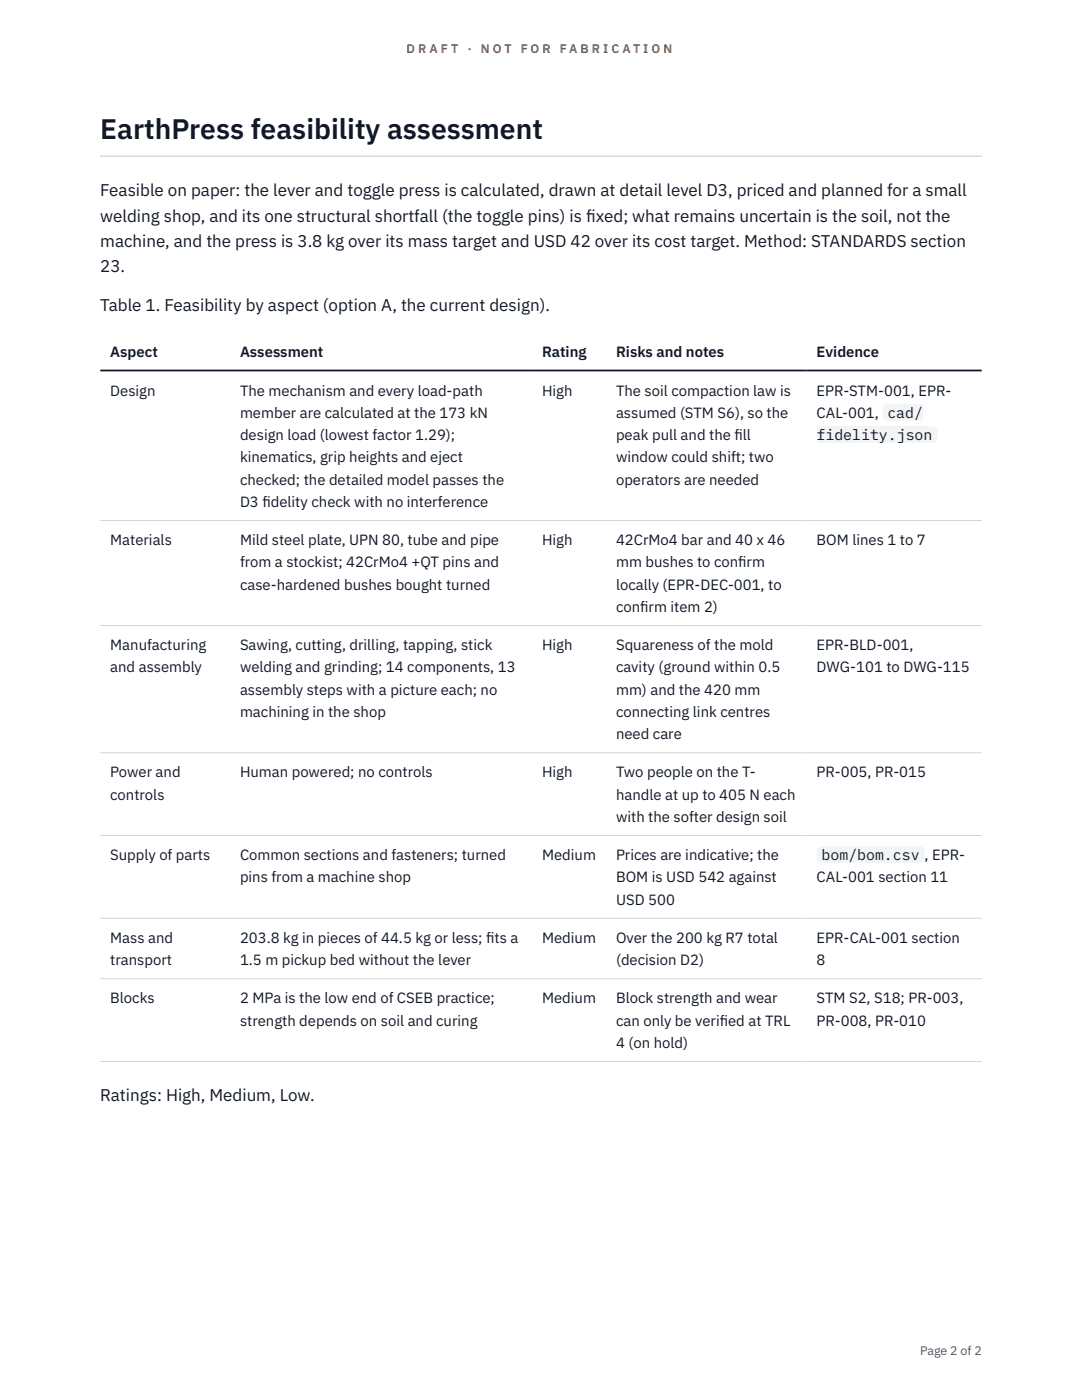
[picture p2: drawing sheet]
<svg xmlns="http://www.w3.org/2000/svg" width="216mm" height="279mm" viewBox="0 0 216 279" stroke-linecap="round" stroke-linejoin="round" font-family="sans-serif">
<defs><g id="words">
<text font-size="5.6" fill="#111827" x="20" y="27.6">EarthPress feasibility assessment</text>
<g font-size="3.4" fill="#111827">
<text x="20" y="39.1">Feasible on paper: the lever and toggle press is calculated, drawn at detail level D3, priced and planned for a small</text>
<text x="20" y="44.2">welding shop, and its one structural shortfall (the toggle pins) is f</text>
<text x="117" y="44.2">ixed; what remains uncertain is the soil, not the</text>
<text x="20" y="49.3">machine, and the press is 3.8 kg over its mass target and USD 42 over its cost target. Method: STANDARDS section</text>
<text x="20" y="54.4">23.</text>
<text x="20" y="62.1">Table 1. Feasibility by aspect (option A, the current design).</text>
<text x="20" y="219.7">Ratings: High, Medium, Low.</text>
</g>
<g font-size="3" fill="#111827">
<text x="22" y="71.2">Aspect</text>
<text x="47.9" y="71.2">Assessment</text>
<text x="108.2" y="71.2">Rating</text>
<text x="122.9" y="71.2">Risks and notes</text>
<text x="162.9" y="71.2">Evidence</text>
<text x="22" y="79">Design</text>
<text x="47.9" y="79">The mechanism and every load-path</text>
<text x="47.9" y="83.4">member are calculated at the 173 kN</text>
<text x="108.2" y="79">High</text>
<text x="122.9" y="79">The soil compaction law is</text>
<text x="122.9" y="83.4">assumed (STM S6), so the</text>
<text x="162.9" y="79">EPR-STM-001, EPR-</text>
<text x="162.9" y="83.4">CAL-001,</text>
<text x="177.1" y="83.4">cad/</text>
<text x="47.9" y="87.8">design load (lowest factor 1.29);</text>
<text x="122.9" y="87.8">peak pull and the f</text>
<text x="146.5" y="87.8">ill</text>
<text x="162.9" y="87.8">fidelity.json</text>
<text x="47.9" y="92.3">kinematics, grip heights and eject</text>
<text x="122.9" y="92.3">window could shift; two</text>
<text x="47.9" y="96.7">checked; the detailed model passes the</text>
<text x="47.9" y="101.2">D3 f</text>
<text x="52.4" y="101.2">idelity check with no interference</text>
<text x="122.9" y="96.7">operators are needed</text>
<text x="22" y="108.8">Materials</text>
<text x="47.9" y="108.8">Mild steel plate, UPN 80, tube and pipe</text>
<text x="47.9" y="113.2">from a stockist; 42CrMo4 +QT pins and</text>
<text x="108.2" y="108.8">High</text>
<text x="122.9" y="108.8">42CrMo4 bar and 40 x 46</text>
<text x="122.9" y="113.2">mm bushes to conf</text>
<text x="147.3" y="113.2">irm</text>
<text x="162.9" y="108.8">BOM lines 1 to 7</text>
<text x="47.9" y="117.7">case-hardened bushes bought turned</text>
<text x="122.9" y="117.7">locally (EPR-DEC-001, to</text>
<text x="122.9" y="122.1">conf</text>
<text x="127.7" y="122.1">irm item 2)</text>
<text x="22" y="129.8">Manufacturing</text>
<text x="47.9" y="129.8">Sawing, cutting, drilling, tapping, stick</text>
<text x="108.2" y="129.8">High</text>
<text x="122.9" y="129.8">Squareness of the mold</text>
<text x="162.9" y="129.8">EPR-BLD-001,</text>
<text x="22" y="134.2">and assembly</text>
<text x="47.9" y="134.2">welding and grinding; 14 components, 13</text>
<text x="122.9" y="134.2">cavity (ground within 0.5</text>
<text x="162.9" y="134.2">DWG-101 to DWG-115</text>
<text x="47.9" y="138.6">assembly steps with a picture each; no</text>
<text x="47.9" y="143.1">machining in the shop</text>
<text x="122.9" y="138.6">mm) and the 420 mm</text>
<text x="122.9" y="143.1">connecting link centres</text>
<text x="122.9" y="147.5">need care</text>
<text x="22" y="155.2">Power and</text>
<text x="47.9" y="155.2">Human powered; no controls</text>
<text x="108.2" y="155.2">High</text>
<text x="122.9" y="155.2">Two people on the T-</text>
<text x="162.9" y="155.2">PR-005, PR-015</text>
<text x="22" y="159.6">controls</text>
<text x="122.9" y="159.6">handle at up to 405 N each</text>
<text x="122.9" y="164">with the softer design soil</text>
<text x="22" y="171.7">Supply of parts</text>
<text x="47.9" y="171.7">Common sections and fasteners; turned</text>
<text x="108.2" y="171.7">Medium</text>
<text x="122.9" y="171.7">Prices are indicative; the</text>
<text x="163.9" y="171.7">bom/bom.csv , EPR-</text>
<text x="47.9" y="176.1">pins from a machine shop</text>
<text x="122.9" y="176.1">BOM is USD 542 against</text>
<text x="162.9" y="176.1">CAL-001 section 11</text>
<text x="122.9" y="180.6">USD 500</text>
<text x="22" y="188.2">Mass and</text>
<text x="47.9" y="188.2">203.8 kg in pieces of 44.5 kg or less; f</text>
<text x="97" y="188.2">its a</text>
<text x="108.2" y="188.2">Medium</text>
<text x="122.9" y="188.2">Over the 200 kg R7 total</text>
<text x="162.9" y="188.2">EPR-CAL-001 section</text>
<text x="22" y="192.6">transport</text>
<text x="47.9" y="192.6">1.5 m pickup bed without the lever</text>
<text x="122.9" y="192.6">(decision D2)</text>
<text x="162.9" y="192.6">8</text>
<text x="22" y="200.2">Blocks</text>
<text x="47.9" y="200.2">2 MPa is the low end of CSEB practice;</text>
<text x="108.2" y="200.2">Medium</text>
<text x="122.9" y="200.2">Block strength and wear</text>
<text x="162.9" y="200.2">STM S2, S18; PR-003,</text>
<text x="47.9" y="204.7">strength depends on soil and curing</text>
<text x="122.9" y="204.7">can only be verif</text>
<text x="122.9" y="209.1">4 (on hold)</text>
<text x="143.6" y="204.7">ied at TRL</text>
<text x="162.9" y="204.7">PR-008, PR-010</text>
</g>
<g font-size="2.5" fill="#b45309">
<text x="81.1" y="10.5">D R A F T</text>
<text x="93.3" y="10.5">·</text>
<text x="95.9" y="10.5">N O T</text>
<text x="103.9" y="10.5">F O R</text>
<text x="111.7" y="10.5">F A B R I C A T I O N</text>
</g>
<text font-size="2.5" fill="#4b5563" x="183.6" y="270.3">Page 2 of 2</text>
</g></defs>
<path d="M20 31l175.9 .1zM20 31h175.9v.3h-175.9z" fill-rule="evenodd" fill="#d1d5db"/>
<path d="M20 103.9h175.9M20 124.8h175.9M20 150.2h175.9M20 166.7h175.9M20 183.3h175.9M20 195.3h175.9M20 211.8h175.9" fill="none" stroke="#d1d5db" stroke-width=".2"/>
<path d="M20 73.9h175.9" fill="none" stroke="#111827" stroke-width=".35"/>
<g fill="#f3f4f6">
<path d="M176.1 80.6h8.1v3.4h-8.1z"/>
<path d="M162.9 85h24.2v3.4h-24.2z"/>
<path d="M162.9 168.9h21.6v3.3h-21.6z"/>
</g>
<use href="#words"/>
</svg>
